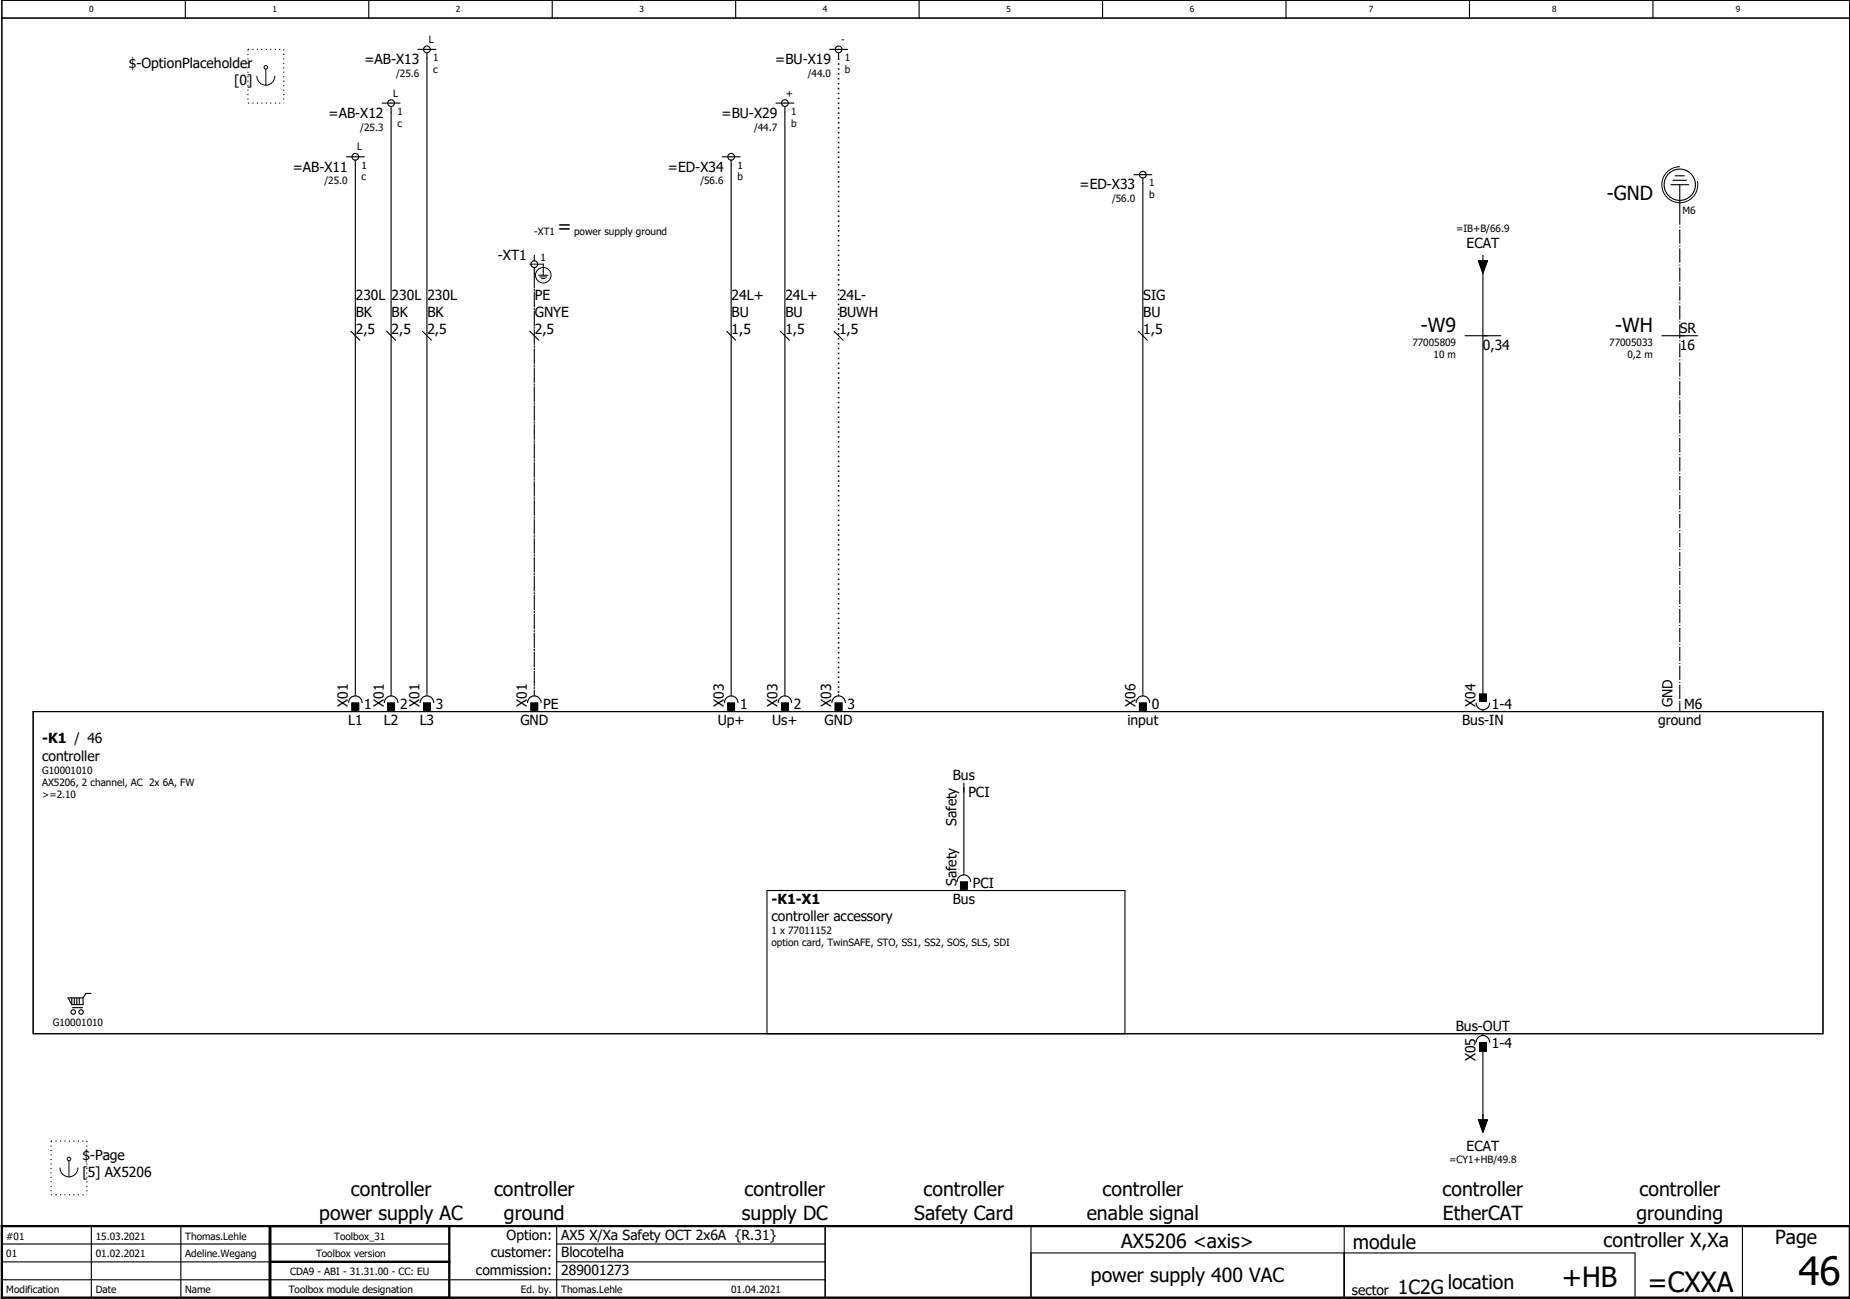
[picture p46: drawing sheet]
<svg xmlns="http://www.w3.org/2000/svg" width="413mm" height="290mm" viewBox="0 0 413 290" stroke-linecap="round" stroke-linejoin="round" font-family="sans-serif">
<defs><g id="words">
<text font-size="8.7" x="401.9" y="287.2">46</text>
<g font-size="6.2">
<text x="349" y="287.8">+HB</text>
<text x="368.2" y="288.8">=CXXA</text>
</g>
<g font-size="4.3">
<text x="359.1" y="44.8">-GND</text>
<text x="124.6" y="52.1">=</text>
<text x="317.5" y="74.1">-W9</text>
<text x="361" y="74.1">-WH</text>
<text x="78.4" y="267.4">controller</text>
<text x="110.4" y="267.4">controller</text>
<text x="166.4" y="267.4">controller</text>
<text x="206.4" y="267.4">controller</text>
<text x="246.4" y="267.4">controller</text>
<text x="322.4" y="267.4">controller</text>
<text x="366.4" y="267.4">controller</text>
<text x="71.4" y="272.6">power supply AC</text>
<text x="112.6" y="272.6">ground</text>
<text x="165.8" y="272.6">supply DC</text>
<text x="204.3" y="272.6">Safety Card</text>
<text x="242.9" y="272.6">enable signal</text>
<text x="322.5" y="272.6">EtherCAT</text>
<text x="365.7" y="272.6">grounding</text>
<text x="250.6" y="279">AX5206 &lt;axis&gt;</text>
<text x="302.4" y="279.1">module</text>
<text x="358.4" y="278.8">controller X,Xa</text>
<text x="396.7" y="278.1">Page</text>
<text x="243.8" y="286.6">power supply 400 VAC</text>
<text x="312.4" y="289.1">1C2G location</text>
</g>
<g font-size="3.1">
<text x="28.8" y="15.3">$-OptionPlaceholder</text>
<text x="81.4" y="14.4">=AB-X13</text>
<text x="173.3" y="14.4">=BU-X19</text>
<text x="52.3" y="19">[0]</text>
<text x="73.4" y="26.4">=AB-X12</text>
<text x="161.3" y="26.4">=BU-X29</text>
<text x="65.4" y="38.4">=AB-X11</text>
<text x="149.3" y="38.4">=ED-X34</text>
<text x="241.3" y="42.4">=ED-X33</text>
<text x="111.3" y="58.2">-XT1</text>
<text x="327.8" y="55.4">ECAT</text>
<text x="79.5" y="70.8">BK</text>
<text x="79.5" y="67">230L</text>
<text x="87.5" y="70.8">BK</text>
<text x="87.5" y="67">230L</text>
<text x="95.5" y="70.8">BK</text>
<text x="95.5" y="67">230L</text>
<text x="119.5" y="70.8">GNYE</text>
<text x="119.5" y="67">PE</text>
<text x="163.5" y="70.8">BU</text>
<text x="163.5" y="67">24L+</text>
<text x="175.5" y="70.8">BU</text>
<text x="175.5" y="67">24L+</text>
<text x="187.5" y="70.8">BUWH</text>
<text x="187.5" y="67">24L-</text>
<text x="255.5" y="70.8">BU</text>
<text x="255.5" y="67">SIG</text>
<text x="79.5" y="74.5">2,5</text>
<text x="87.5" y="74.5">2,5</text>
<text x="95.5" y="74.5">2,5</text>
<text x="119.5" y="74.5">2,5</text>
<text x="163.5" y="74.5">1,5</text>
<text x="175.5" y="74.5">1,5</text>
<text x="187.5" y="74.5">1,5</text>
<text x="255.5" y="74.5">1,5</text>
<text x="375.4" y="74.4">SR</text>
<text x="331.4" y="78.2">0,34</text>
<text x="375.4" y="78.2">16</text>
<text x="77.8" y="158" transform="rotate(-90 77.8 158)">X01</text>
<text x="81.4" y="158.4">1</text>
<text x="85.8" y="158" transform="rotate(-90 85.8 158)">X01</text>
<text x="89.4" y="158.4">2</text>
<text x="93.8" y="158" transform="rotate(-90 93.8 158)">X01</text>
<text x="97.4" y="158.4">3</text>
<text x="117.8" y="158" transform="rotate(-90 117.8 158)">X01</text>
<text x="121.4" y="158.4">PE</text>
<text x="161.8" y="158" transform="rotate(-90 161.8 158)">X03</text>
<text x="165.4" y="158.4">1</text>
<text x="173.8" y="158" transform="rotate(-90 173.8 158)">X03</text>
<text x="177.4" y="158.4">2</text>
<text x="185.8" y="158" transform="rotate(-90 185.8 158)">X03</text>
<text x="189.4" y="158.4">3</text>
<text x="253.8" y="158" transform="rotate(-90 253.8 158)">X06</text>
<text x="257.4" y="158.4">0</text>
<text x="329.8" y="158" transform="rotate(-90 329.8 158)">X04</text>
<text x="333.4" y="158.4">1-4</text>
<text x="373.8" y="158" transform="rotate(-90 373.8 158)">GND</text>
<text x="376.4" y="158.4">M6</text>
<text x="9.4" y="166.2">-K1 / 46</text>
<text x="77.8" y="162.2">L1</text>
<text x="85.8" y="162.2">L2</text>
<text x="93.8" y="162.2">L3</text>
<text x="116.3" y="162.2">GND</text>
<text x="160.4" y="162.2">Up+</text>
<text x="172.6" y="162.2">Us+</text>
<text x="184.3" y="162.2">GND</text>
<text x="251.9" y="162.2">input</text>
<text x="326.8" y="162.2">Bus-IN</text>
<text x="370.6" y="162.2">ground</text>
<text x="9.4" y="170.2">controller</text>
<text x="212.9" y="174.4">Bus</text>
<text x="216.4" y="178.2">PCI</text>
<text x="213.8" y="184.6" transform="rotate(-90 213.8 184.6)">Safety</text>
<text x="172.4" y="202.2">-K1-X1</text>
<text x="212.9" y="202.2">Bus</text>
<text x="213.8" y="198" transform="rotate(-90 213.8 198)">Safety</text>
<text x="217.4" y="198.4">PCI</text>
<text x="172.4" y="205.9">controller accessory</text>
<text x="325.4" y="230.4">Bus-OUT</text>
<text x="329.8" y="237.2" transform="rotate(-90 329.8 237.2)">X05</text>
<text x="333.4" y="234.2">1-4</text>
<text x="327.8" y="257.2">ECAT</text>
<text x="18.4" y="259.3">$-Page</text>
<text x="18.4" y="263">[5] AX5206</text>
<text x="109.7" y="281">customer:</text>
<text x="113.2" y="277">Option:</text>
<text x="125.4" y="277.2">AX5 X/Xa Safety OCT 2x6A {R.31}</text>
<text x="125.4" y="281">Blocotelha</text>
<text x="106.4" y="285">commission:</text>
<text x="125.4" y="285">289001273</text>
<text x="302.1" y="289.4">sector</text>
</g>
<g font-size="2.2">
<text x="95.9" y="9.6">L</text>
<text x="188" y="9.6">-</text>
<text x="88.5" y="17.2">/25.6</text>
<text x="96.8" y="13.7">1</text>
<text x="96.8" y="16.3">c</text>
<text x="180.5" y="17.2">/44.0</text>
<text x="188.8" y="13.7">1</text>
<text x="188.8" y="16.3">b</text>
<text x="87.9" y="21.6">L</text>
<text x="175.6" y="21.6">+</text>
<text x="80.5" y="29.2">/25.3</text>
<text x="88.8" y="25.7">1</text>
<text x="88.8" y="28.3">c</text>
<text x="168.5" y="29.2">/44.7</text>
<text x="176.8" y="25.7">1</text>
<text x="176.8" y="28.3">b</text>
<text x="79.9" y="33.6">L</text>
<text x="72.5" y="41.2">/25.0</text>
<text x="80.8" y="37.7">1</text>
<text x="80.8" y="40.3">c</text>
<text x="156.5" y="41.2">/56.6</text>
<text x="164.8" y="37.7">1</text>
<text x="164.8" y="40.3">b</text>
<text x="256.8" y="41.7">1</text>
<text x="248.5" y="45.2">/56.0</text>
<text x="256.8" y="44.3">b</text>
<text x="376" y="47.9">M6</text>
<text x="119.4" y="52.6">-XT1</text>
<text x="128.3" y="52.6">power supply ground</text>
<text x="325.5" y="51.8">=IB+B/66.9</text>
<text x="120.8" y="58.4">1</text>
<text x="315.6" y="77.3">77005809</text>
<text x="359.6" y="77.3">77005033</text>
<text x="320.4" y="80">10 m</text>
<text x="363.7" y="80">0,2 m</text>
<text x="9.4" y="173">G10001010</text>
<text x="9.4" y="175.7">AX5206, 2 channel, AC 2x 6A, FW</text>
<text x="9.4" y="178.4">&gt;=2.10</text>
<text x="172.4" y="208.8">1 x 77011152</text>
<text x="172.4" y="211.5">option card, TwinSAFE, STO, SS1, SS2, SOS, SLS, SDI</text>
<text x="11.8" y="229.3">G10001010</text>
<text x="323.9" y="260">=CY1+HB/49.8</text>
<text x="1.4" y="277">#01</text>
<text x="1.4" y="281">01</text>
<text x="21.4" y="277">15.03.2021</text>
<text x="21.4" y="281">01.02.2021</text>
<text x="41.4" y="277">Thomas.Lehle</text>
<text x="41.4" y="281">Adeline.Wegang</text>
<text x="70.6" y="281">Toolbox version</text>
<text x="74.7" y="277">Toolbox_31</text>
<text x="64.9" y="285">CDA9 - ABI - 31.31.00 - CC: EU</text>
<text x="1.4" y="289">Modification</text>
<text x="21.4" y="289">Date</text>
<text x="41.4" y="289">Name</text>
<text x="64.5" y="289">Toolbox module designation</text>
<text x="116.4" y="289">Ed. by.</text>
<text x="125.4" y="289">Thomas.Lehle</text>
<text x="163.4" y="289">01.04.2021</text>
</g>
<g font-size="1.9">
<text x="19.9" y="2.7">0</text>
<text x="60.9" y="2.7">1</text>
<text x="101.9" y="2.7">2</text>
<text x="142.9" y="2.7">3</text>
<text x="183.9" y="2.7">4</text>
<text x="224.9" y="2.7">5</text>
<text x="265.9" y="2.7">6</text>
<text x="305.9" y="2.7">7</text>
<text x="346.9" y="2.7">8</text>
<text x="387.9" y="2.7">9</text>
</g>
</g></defs>
<g fill="none" stroke="#000" stroke-width=".25">
<path d="M41.4 0v4M82.4 0v4M93.4 11h4M95.4 11.8v143.2M123.4 0v4M164.4 0v4M185.4 11h4M187.4 11.8v1.2M205.4 0v4M246.4 0v4M287.4 0v4M328.4 0v4"/>
<path d="M369.4 0v4M77.4 35h4M79.4 35.8v119.2M85.4 23h4M87.4 23.8v131.2M161.4 35h4M163.4 35.8v119.2M173.4 23h4M175.4 23.8v131.2M253.4 39h4M255.4 39.8v115.2M374.4 39.3h2"/>
<path d="M119.4 57v1.3M119.4 59.8v1.2M330.4 58.3h2l-1 2.7zM331.4 57v1.3M373.4 41.3h4M373.9 40.3h3M375.4 41.3v5.7M78.4 74l2 2M86.4 74l2 2M94.4 74l2 2M118.4 74l2 2M162.4 74l2 2"/>
<path d="M174.4 74l2 2M186.4 74l2 2M254.4 74l2 2M327.4 75h8M331.4 60v95M371.4 75h8M7.4 159h400v72h-400zM77.9 157a1.5 1.5 0 0 1 1.5-1.5 1.5 1.5 0 0 1 1.5 1.5M78.7 157.1h1.5v1.6h-1.5zM79.4 155.2v.3M79.4 158.7v.3M85.9 157a1.5 1.5 0 0 1 1.5-1.5 1.5 1.5 0 0 1 1.5 1.5"/>
<path d="M86.7 157.1h1.5v1.6h-1.5zM87.4 155.2v.3M87.4 158.7v.3M93.9 157a1.5 1.5 0 0 1 1.5-1.5 1.5 1.5 0 0 1 1.5 1.5M94.7 157.1h1.5v1.6h-1.5zM95.4 155.2v.3M95.4 158.7v.3M117.9 157a1.5 1.5 0 0 1 1.5-1.5 1.5 1.5 0 0 1 1.5 1.5M118.7 157.1h1.5v1.6h-1.5zM119.4 155.2v.3M119.4 158.7v.3M161.9 157a1.5 1.5 0 0 1 1.5-1.5 1.5 1.5 0 0 1 1.5 1.5"/>
<path d="M162.7 157.1h1.5v1.6h-1.5zM163.4 155.2v.3M163.4 158.7v.3M173.9 157a1.5 1.5 0 0 1 1.5-1.5 1.5 1.5 0 0 1 1.5 1.5M174.7 157.1h1.5v1.6h-1.5zM175.4 155.2v.3M175.4 158.7v.3M185.9 157a1.5 1.5 0 0 1 1.5-1.5 1.5 1.5 0 0 1 1.5 1.5M186.7 157.1h1.5v1.6h-1.5zM187.4 155.2v.3M187.4 158.7v.3M253.9 157a1.5 1.5 0 0 1 1.5-1.5 1.5 1.5 0 0 1 1.5 1.5"/>
<path d="M254.7 157.1h1.5v1.6h-1.5zM255.4 155.2v.3M255.4 158.7v.3M329.9 157.1a1.5 1.5 0 0 0 1.5 1.5 1.5 1.5 0 0 0 1.5-1.5M330.7 155.1h1.5v1.6h-1.5zM331.4 158.7v.3M375.4 157v2M215.4 175v20M213.9 197a1.5 1.5 0 0 1 1.5-1.5 1.5 1.5 0 0 1 1.5 1.5M214.7 197.1h1.5v1.6h-1.5zM215.4 195.2v.3M215.4 198.7v.3"/>
<path d="M15.2 223h3.4v1.5h-2.5zM16 223v1.4M16.2 225.2h2.2M16.6 223v1.5M17.2 223v1.5M17.7 223v1.5M20.3 222h-1.1l-.6 1M171.4 231v-32h80v32M329.9 232.9a1.5 1.5 0 0 1 1.5-1.5 1.5 1.5 0 0 1 1.5 1.5M330.7 233h1.5v1.9h-1.5zM331.4 231v.3M331.4 235v16"/>
<path d="M330.4 250.3h2l-1 2.7zM.4 278h100M20.4 274v16M40.4 274v16M100.4 274v16M124.4 274v16M124.4 278h60M230.4 274v16h135v-10h-135M300.4 274v16M389.4 274h24v16h-24zM.4 286h184M.4 282h100"/>
<path d="M124.4 282h60"/>
<circle cx="95.4" cy="11" r=".75"/>
<circle cx="187.4" cy="11" r=".75"/>
<circle cx="79.4" cy="35" r=".75"/>
<circle cx="87.4" cy="23" r=".75"/>
<circle cx="163.4" cy="35" r=".75"/>
<circle cx="175.4" cy="23" r=".75"/>
<circle cx="255.4" cy="39" r=".75"/>
<circle cx="119.4" cy="59" r=".75"/>
<circle cx="375.4" cy="41.3" r="3.5"/>
<circle cx="16.4" cy="226.2" r=".5"/>
<circle cx="18.1" cy="226.2" r=".5"/>
</g>
<path d="M.4 4h413M.4 0h413v290h-413zM60.2 274v16M60.4 274v16M184.4 274v16" fill="none" stroke="#000" stroke-width=".35"/>
<path d="M.4 274h413v16h-413zM60.4 274v16M100.4 274v16M60.4 282h40" fill="none" stroke="#000" stroke-width=".5"/>
<path d="M119.4 61v94" fill="none" stroke="#000" stroke-width=".25" stroke-dasharray="3.2 .4 .3 .4"/>
<path d="M187.4 13v142" fill="none" stroke="#000" stroke-width=".35" stroke-dasharray=".3 .7 .3 .7" stroke-linecap="butt"/>
<path d="M375.4 47v110" fill="none" stroke="#000" stroke-width=".25" stroke-dasharray="3.2 .4 .3 .4" stroke-linecap="butt"/>
<g fill="#000" stroke="#000" stroke-width=".22">
<path d="M330.4 58.3h2l-1 2.7zM78.7 157.1h1.5v1.6h-1.5zM86.7 157.1h1.5v1.6h-1.5zM94.7 157.1h1.5v1.6h-1.5zM118.7 157.1h1.5v1.6h-1.5zM162.7 157.1h1.5v1.6h-1.5zM174.7 157.1h1.5v1.6h-1.5zM186.7 157.1h1.5v1.6h-1.5zM254.7 157.1h1.5v1.6h-1.5zM330.7 155.1h1.5v1.6h-1.5zM214.7 197.1h1.5v1.6h-1.5zM330.7 233h1.5v1.9h-1.5z"/>
<path d="M330.4 250.3h2l-1 2.7z"/>
</g>
<g fill="none" stroke="#000" stroke-width=".22">
<path d="M57.4 17a2 2 0 0 0 2 2 2 2 0 0 0 2-2M59.4 15.5v3.5M375.4 37.3a4 4 0 0 0-4 4.2 4 4 0 0 0 4.5 3.8 4 4 0 0 0 3.5-4.8M118.4 59h3v2.5M120.4 61.5h2M120.7 61.9h1.5M121 62.3h.8M15.4 259.5v3.5M13.4 261a2 2 0 0 0 2 2 2 2 0 0 0 2-2"/>
<circle cx="59.4" cy="15" r=".4"/>
<circle cx="121.4" cy="61.5" r="1.74"/>
<circle cx="15.4" cy="259" r=".4"/>
</g>
<path d="M55.4 11h8M55.4 11v12M63.4 11v12M55.4 23h8M11.4 255h8M11.4 255v12M19.4 255v12M11.4 267h8" fill="none" stroke="#000" stroke-width=".25" stroke-dasharray=".3 .7 .3 .7" stroke-linecap="butt"/>
<use href="#words"/>
</svg>
